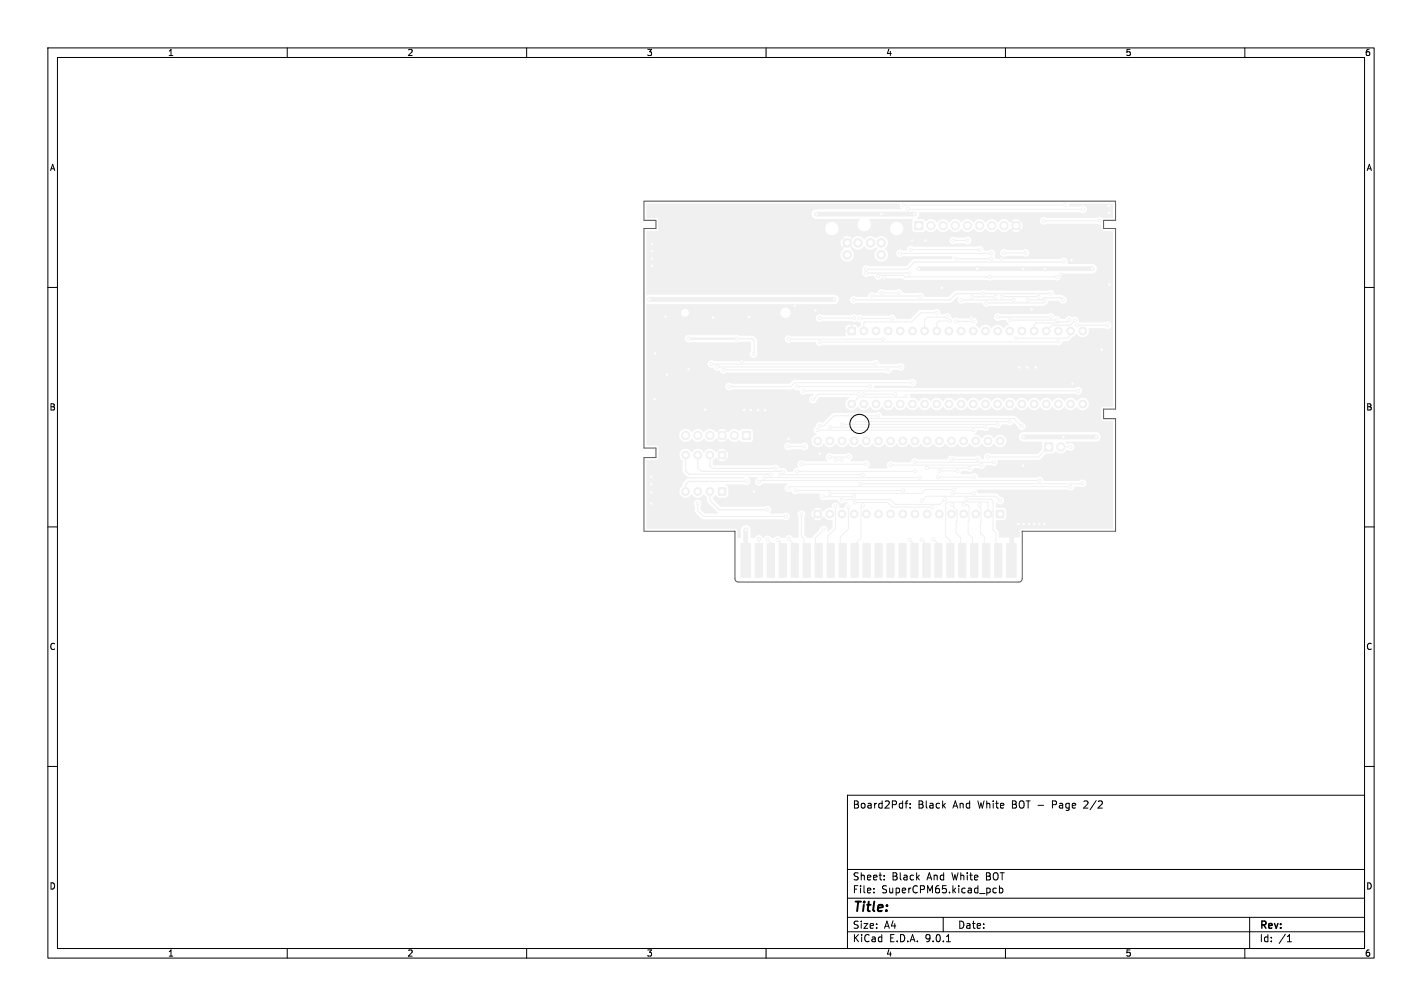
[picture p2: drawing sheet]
<svg xmlns="http://www.w3.org/2000/svg" width="297mm" height="210mm" viewBox="0 0 297 210" stroke-linecap="round" stroke-linejoin="round" font-family="sans-serif">
<defs><g id="words">
<text font-size="2.8" x="178" y="190.9">Title:</text>
<g font-size="2.1">
<text x="178" y="169">Board2Pdf:</text>
<text x="191.7" y="169">Black</text>
<text x="199.1" y="169">And</text>
<text x="204.4" y="169">White</text>
<text x="211.6" y="169">BOT -</text>
<text x="220.3" y="169">Page</text>
<text x="227.1" y="169">2/2</text>
<text x="178" y="184">Sheet:</text>
<text x="186.2" y="184">Black</text>
<text x="193.7" y="184">And</text>
<text x="199" y="184">White</text>
<text x="206.2" y="184">BOT</text>
<text x="178" y="186.7">File:</text>
<text x="184.1" y="186.7">SuperCPM65.kicad_pcb</text>
<text x="178" y="196.9">KiCad</text>
<text x="178" y="194.1">Size:</text>
<text x="184.7" y="194.1">A4</text>
<text x="185.7" y="196.9">E.D.A.</text>
<text x="193.3" y="196.9">9.0.1</text>
<text x="200" y="194.1">Date:</text>
<text x="263" y="194.3">Rev:</text>
<text x="263" y="196.9">Id:</text>
<text x="267.1" y="196.9">/1</text>
</g>
<g font-size="1.8">
<text x="35" y="11.9">1</text>
<text x="85" y="11.9">2</text>
<text x="135" y="11.9">3</text>
<text x="185" y="11.9">4</text>
<text x="235" y="11.9">5</text>
<text x="285" y="11.9">6</text>
<text x="10.3" y="35.9">A</text>
<text x="285.4" y="35.9">A</text>
<text x="10.3" y="85.9">B</text>
<text x="285.3" y="85.9">B</text>
<text x="10.3" y="135.9">C</text>
<text x="285.3" y="135.9">C</text>
<text x="10.3" y="185.9">D</text>
<text x="285.3" y="185.9">D</text>
<text x="35" y="199.9">1</text>
<text x="85" y="199.9">2</text>
<text x="135" y="199.9">3</text>
<text x="185" y="199.9">4</text>
<text x="235" y="199.9">5</text>
<text x="285" y="199.9">6</text>
</g>
</g></defs>
<g fill="#f0f0f0" stroke="#f0f0f0" stroke-width=".21">
<path d="M177.2 68.4h1.4v1.4h-1.4z"/>
<path d="M155.1 90.1h1.7v1.7h-1.7z"/>
<path d="M191.1 46.3h1.7v1.7h-1.7z"/>
<path d="M150.1 101.9h1.4v1.4h-1.4z"/>
<path d="M218.2 92.5h1.7v1.7h-1.7z"/>
<path d="M210.3 113.5h2v7h-2z"/>
<path d="M207.8 113.5h1.5v7h-1.5z"/>
<path d="M205.3 113.5h1.5v7h-1.5z"/>
<path d="M202.8 113.5h1.5v7h-1.5z"/>
<path d="M200.3 113.5h1.5v7h-1.5z"/>
<path d="M197.8 113.5h1.5v7h-1.5z"/>
<path d="M195.3 113.5h1.5v7h-1.5z"/>
<path d="M192.8 113.5h1.5v7h-1.5z"/>
<path d="M190.3 113.5h1.5v7h-1.5z"/>
<path d="M187.8 113.5h1.5v7h-1.5z"/>
<path d="M185.3 113.5h1.5v7h-1.5z"/>
<path d="M182.8 113.5h1.5v7h-1.5z"/>
<path d="M180.3 113.5h1.5v7h-1.5z"/>
<path d="M177.8 113.5h1.5v7h-1.5z"/>
<path d="M175.3 113.5h1.5v7h-1.5z"/>
<path d="M172.8 113.5h1.5v7h-1.5z"/>
<path d="M170.3 113.5h1.5v7h-1.5z"/>
<path d="M167.8 113.5h1.5v7h-1.5z"/>
<path d="M165.3 113.5h1.5v7h-1.5z"/>
<path d="M162.8 113.5h1.5v7h-1.5z"/>
<path d="M160.3 113.5h1.5v7h-1.5z"/>
<path d="M157.8 113.5h1.5v7h-1.5z"/>
<path d="M154.8 113.5h2v7h-2z"/>
<path d="M208.2 106.6h1.4v1.4h-1.4z"/>
<circle cx="180.4" cy="69.1" r=".8"/>
<circle cx="183" cy="69.1" r=".8"/>
<circle cx="185.5" cy="69.1" r=".8"/>
<circle cx="188" cy="69.1" r=".8"/>
<circle cx="190.6" cy="69.1" r=".8"/>
<circle cx="193.1" cy="69.1" r=".8"/>
<circle cx="195.7" cy="69.1" r=".8"/>
<circle cx="198.2" cy="69.1" r=".8"/>
<circle cx="200.7" cy="69.1" r=".8"/>
<circle cx="203.3" cy="69.1" r=".8"/>
<circle cx="205.8" cy="69.1" r=".8"/>
<circle cx="208.4" cy="69.1" r=".8"/>
<circle cx="210.9" cy="69.1" r=".8"/>
<circle cx="213.4" cy="69.1" r=".8"/>
<circle cx="216" cy="69.1" r=".8"/>
<circle cx="218.5" cy="69.1" r=".8"/>
<circle cx="221.1" cy="69.1" r=".8"/>
<circle cx="223.6" cy="69.1" r=".8"/>
<circle cx="226.1" cy="69.1" r=".8"/>
<circle cx="226.1" cy="84.3" r=".8"/>
<circle cx="223.6" cy="84.3" r=".8"/>
<circle cx="221.1" cy="84.3" r=".8"/>
<circle cx="218.5" cy="84.3" r=".8"/>
<circle cx="216" cy="84.3" r=".8"/>
<circle cx="213.4" cy="84.3" r=".8"/>
<circle cx="210.9" cy="84.3" r=".8"/>
<circle cx="208.4" cy="84.3" r=".8"/>
<circle cx="205.8" cy="84.3" r=".8"/>
<circle cx="203.3" cy="84.3" r=".8"/>
<circle cx="200.7" cy="84.3" r=".8"/>
<circle cx="198.2" cy="84.3" r=".8"/>
<circle cx="195.7" cy="84.3" r=".8"/>
<circle cx="193.1" cy="84.3" r=".8"/>
<circle cx="190.6" cy="84.3" r=".8"/>
<circle cx="188" cy="84.3" r=".8"/>
<circle cx="185.5" cy="84.3" r=".8"/>
<circle cx="183" cy="84.3" r=".8"/>
<circle cx="180.4" cy="84.3" r=".8"/>
<circle cx="177.9" cy="84.3" r=".8"/>
<circle cx="153.4" cy="90.9" r=".85"/>
<circle cx="150.8" cy="90.9" r=".85"/>
<circle cx="148.3" cy="90.9" r=".85"/>
<circle cx="145.7" cy="90.9" r=".85"/>
<circle cx="143.2" cy="90.9" r=".85"/>
<circle cx="194.4" cy="47.1" r=".85"/>
<circle cx="197" cy="47.1" r=".85"/>
<circle cx="199.5" cy="47.1" r=".85"/>
<circle cx="202.1" cy="47.1" r=".85"/>
<circle cx="204.6" cy="47.1" r=".85"/>
<circle cx="207.1" cy="47.1" r=".85"/>
<circle cx="209.7" cy="47.1" r=".85"/>
<circle cx="212.2" cy="47.1" r=".85"/>
<circle cx="179.2" cy="50.7" r=".9"/>
<circle cx="181.8" cy="50.7" r=".9"/>
<circle cx="177" cy="50.7" r=".9"/>
<circle cx="184.1" cy="50.7" r=".9"/>
<circle cx="177" cy="53.2" r=".9"/>
<circle cx="184.1" cy="53.2" r=".9"/>
<circle cx="148.3" cy="102.6" r=".8"/>
<circle cx="145.7" cy="102.6" r=".8"/>
<circle cx="143.2" cy="102.6" r=".8"/>
<circle cx="143.2" cy="95" r=".8"/>
<circle cx="145.7" cy="95" r=".8"/>
<circle cx="148.3" cy="95" r=".8"/>
<circle cx="150.8" cy="95" r=".8"/>
<circle cx="221.6" cy="93.3" r=".85"/>
<circle cx="206.3" cy="107.3" r=".8"/>
<circle cx="203.8" cy="107.3" r=".8"/>
<circle cx="201.3" cy="107.3" r=".8"/>
<circle cx="198.7" cy="107.3" r=".8"/>
<circle cx="196.2" cy="107.3" r=".8"/>
<circle cx="193.6" cy="107.3" r=".8"/>
<circle cx="191.1" cy="107.3" r=".8"/>
<circle cx="188.6" cy="107.3" r=".8"/>
<circle cx="186" cy="107.3" r=".8"/>
<circle cx="183.5" cy="107.3" r=".8"/>
<circle cx="180.9" cy="107.3" r=".8"/>
<circle cx="178.4" cy="107.3" r=".8"/>
<circle cx="175.9" cy="107.3" r=".8"/>
<circle cx="173.3" cy="107.3" r=".8"/>
<circle cx="170.8" cy="107.3" r=".8"/>
<circle cx="170.8" cy="92.1" r=".8"/>
<circle cx="173.3" cy="92.1" r=".8"/>
<circle cx="175.9" cy="92.1" r=".8"/>
<circle cx="178.4" cy="92.1" r=".8"/>
<circle cx="180.9" cy="92.1" r=".8"/>
<circle cx="183.5" cy="92.1" r=".8"/>
<circle cx="186" cy="92.1" r=".8"/>
<circle cx="188.6" cy="92.1" r=".8"/>
<circle cx="191.1" cy="92.1" r=".8"/>
<circle cx="193.6" cy="92.1" r=".8"/>
<circle cx="196.2" cy="92.1" r=".8"/>
<circle cx="198.7" cy="92.1" r=".8"/>
<circle cx="201.3" cy="92.1" r=".8"/>
<circle cx="203.8" cy="92.1" r=".8"/>
<circle cx="206.3" cy="92.1" r=".8"/>
<circle cx="208.9" cy="92.1" r=".8"/>
<circle cx="139" cy="66.1" r=".3"/>
<circle cx="136.2" cy="52.4" r=".3"/>
<circle cx="202.8" cy="66.3" r=".3"/>
<circle cx="231.6" cy="43" r=".3"/>
<circle cx="216.3" cy="76.7" r=".3"/>
<circle cx="202.9" cy="62" r=".3"/>
<circle cx="136" cy="102.8" r=".3"/>
<circle cx="209.2" cy="54" r=".3"/>
<circle cx="143.8" cy="77.1" r=".3"/>
<circle cx="155.4" cy="85.6" r=".3"/>
<circle cx="231.6" cy="44.4" r=".3"/>
<circle cx="224" cy="80.1" r=".3"/>
<circle cx="221.5" cy="57.3" r=".3"/>
<circle cx="136.2" cy="54" r=".3"/>
<circle cx="154.9" cy="75.4" r=".3"/>
<circle cx="190.5" cy="50.2" r=".3"/>
<circle cx="215.5" cy="64.6" r=".3"/>
<circle cx="139.3" cy="78.2" r=".3"/>
<circle cx="196.7" cy="60.1" r=".3"/>
<circle cx="216" cy="109.4" r=".3"/>
<circle cx="213.8" cy="109.4" r=".3"/>
<circle cx="166" cy="63.8" r=".3"/>
<circle cx="148.9" cy="66.3" r=".3"/>
<circle cx="156.4" cy="66.2" r=".3"/>
<circle cx="212.7" cy="109.4" r=".3"/>
<circle cx="156.8" cy="85.6" r=".3"/>
<circle cx="157.5" cy="102.6" r=".3"/>
<circle cx="207.9" cy="61.9" r=".3"/>
<circle cx="136.7" cy="83.3" r=".3"/>
<circle cx="223.8" cy="54.3" r=".3"/>
<circle cx="159.8" cy="85.6" r=".3"/>
<circle cx="164.7" cy="91.6" r=".3"/>
<circle cx="212.9" cy="76.7" r=".3"/>
<circle cx="170.3" cy="64.8" r=".3"/>
<circle cx="158.3" cy="85.6" r=".3"/>
<circle cx="213.7" cy="97.2" r=".3"/>
<circle cx="136.2" cy="50.9" r=".3"/>
<circle cx="136.8" cy="73.8" r=".3"/>
<circle cx="184.7" cy="58.1" r=".3"/>
<circle cx="230.1" cy="73" r=".3"/>
<circle cx="231.7" cy="59.4" r=".3"/>
<circle cx="147.3" cy="85.5" r=".3"/>
<circle cx="217.1" cy="109.4" r=".3"/>
<circle cx="171.2" cy="94.7" r=".3"/>
<circle cx="214.9" cy="109.4" r=".3"/>
<circle cx="193.3" cy="50.2" r=".3"/>
<circle cx="218.1" cy="109.4" r=".3"/>
<circle cx="136.2" cy="55.5" r=".3"/>
<circle cx="136" cy="105.1" r=".3"/>
<circle cx="136" cy="101.1" r=".3"/>
<circle cx="214.6" cy="76.7" r=".3"/>
<circle cx="136" cy="99.5" r=".3"/>
<circle cx="157.4" cy="73.9" r=".3"/>
<circle cx="153.8" cy="70.7" r=".3"/>
<circle cx="143.8" cy="70.7" r=".3"/>
<circle cx="218.2" cy="56.1" r=".3"/>
<circle cx="191" cy="44.7" r=".3"/>
<circle cx="191.9" cy="56.1" r=".3"/>
<circle cx="170.5" cy="44.7" r=".3"/>
<circle cx="228.9" cy="91.2" r=".3"/>
<circle cx="213.7" cy="56.1" r=".3"/>
<circle cx="135.6" cy="62.5" r=".3"/>
<circle cx="155.8" cy="110.6" r=".3"/>
<circle cx="222.1" cy="91.2" r=".3"/>
<circle cx="204.1" cy="56.1" r=".3"/>
<circle cx="184.1" cy="44.7" r=".3"/>
<circle cx="228.1" cy="56.1" r=".3"/>
<circle cx="174.2" cy="62.5" r=".3"/>
<circle cx="213.8" cy="91.2" r=".3"/>
<circle cx="192.2" cy="61.9" r=".3"/>
<circle cx="182.1" cy="61.8" r=".3"/>
<circle cx="203.5" cy="99.6" r=".3"/>
<circle cx="195.9" cy="99.6" r=".3"/>
<circle cx="194.9" cy="112.5" r=".3"/>
<circle cx="202.5" cy="97.7" r=".3"/>
<circle cx="193.6" cy="97.7" r=".3"/>
<circle cx="162.4" cy="112.7" r=".3"/>
<circle cx="162" cy="97.8" r=".3"/>
<circle cx="204.2" cy="95.9" r=".3"/>
<circle cx="198.7" cy="95.9" r=".3"/>
<circle cx="204.6" cy="105.4" r=".3"/>
<circle cx="192.5" cy="104.5" r=".3"/>
<circle cx="192.5" cy="112.6" r=".3"/>
<circle cx="208.9" cy="104.5" r=".3"/>
<circle cx="172.1" cy="110.5" r=".3"/>
<circle cx="172" cy="103.6" r=".3"/>
<circle cx="210.9" cy="88" r=".3"/>
<circle cx="178.4" cy="88" r=".3"/>
<circle cx="178.4" cy="103.6" r=".3"/>
<circle cx="217.1" cy="100.3" r=".3"/>
<circle cx="158.5" cy="100.6" r=".3"/>
<circle cx="158.5" cy="112.5" r=".3"/>
<circle cx="200" cy="98.3" r=".3"/>
<circle cx="196.2" cy="98.3" r=".3"/>
<circle cx="180.2" cy="99.1" r=".3"/>
<circle cx="180.2" cy="105.5" r=".3"/>
<circle cx="162.8" cy="99.1" r=".3"/>
<circle cx="201.8" cy="104.2" r=".3"/>
<circle cx="203.3" cy="89.8" r=".3"/>
<circle cx="170.8" cy="89.8" r=".3"/>
<circle cx="173.3" cy="95.4" r=".3"/>
<circle cx="173.4" cy="89.2" r=".3"/>
<circle cx="205.8" cy="89.2" r=".3"/>
<circle cx="177.2" cy="95.4" r=".3"/>
<circle cx="177.2" cy="105.9" r=".3"/>
<circle cx="203.4" cy="103" r=".3"/>
<circle cx="198.9" cy="105.4" r=".3"/>
<circle cx="198.9" cy="103" r=".3"/>
<circle cx="181.7" cy="80.7" r=".3"/>
<circle cx="166.5" cy="98.4" r=".3"/>
<circle cx="166.5" cy="80.7" r=".3"/>
<circle cx="190" cy="112.7" r=".3"/>
<circle cx="191.1" cy="98.4" r=".3"/>
<circle cx="207.6" cy="96.5" r=".3"/>
<circle cx="191.1" cy="96.5" r=".3"/>
<circle cx="194.7" cy="105.9" r=".3"/>
<circle cx="178.5" cy="104.9" r=".3"/>
<circle cx="186" cy="97.1" r=".3"/>
<circle cx="205" cy="97.1" r=".3"/>
<circle cx="173.3" cy="103.1" r=".3"/>
<circle cx="199.3" cy="102.2" r=".3"/>
<circle cx="160.3" cy="112.6" r=".3"/>
<circle cx="160.3" cy="106.4" r=".3"/>
<circle cx="174.5" cy="96" r=".3"/>
<circle cx="175.8" cy="88.6" r=".3"/>
<circle cx="175.8" cy="96" r=".3"/>
<circle cx="208.4" cy="88.6" r=".3"/>
<circle cx="174.5" cy="105.7" r=".3"/>
<circle cx="175.8" cy="104.3" r=".3"/>
<circle cx="197.4" cy="104.2" r=".3"/>
<circle cx="164.7" cy="101.9" r=".3"/>
<circle cx="164.8" cy="112.5" r=".3"/>
<circle cx="223.6" cy="101.6" r=".3"/>
<circle cx="223.6" cy="93.3" r=".3"/>
<circle cx="179.6" cy="101" r=".3"/>
<circle cx="226.1" cy="100.9" r=".3"/>
<circle cx="167.4" cy="107.4" r=".3"/>
<circle cx="180.9" cy="96.9" r=".3"/>
<circle cx="180.9" cy="87.4" r=".3"/>
<circle cx="213.4" cy="89" r=".3"/>
<circle cx="167.4" cy="96.9" r=".3"/>
<circle cx="192.1" cy="99.7" r=".3"/>
<circle cx="159.6" cy="99.7" r=".3"/>
<circle cx="188.6" cy="102.4" r=".3"/>
<circle cx="166.1" cy="102.4" r=".3"/>
<circle cx="201.2" cy="105.4" r=".3"/>
<circle cx="180.4" cy="82.3" r=".3"/>
<circle cx="207.1" cy="52.9" r=".3"/>
<circle cx="188" cy="52.9" r=".3"/>
<circle cx="187" cy="82.3" r=".3"/>
<circle cx="184.4" cy="70.8" r=".3"/>
<circle cx="164.7" cy="70.8" r=".3"/>
<circle cx="184.1" cy="61.2" r=".3"/>
<circle cx="189.6" cy="43.6" r=".3"/>
<circle cx="187.7" cy="61.2" r=".3"/>
<circle cx="226.2" cy="43.7" r=".3"/>
<circle cx="169.8" cy="83.4" r=".3"/>
<circle cx="183.4" cy="86.8" r=".3"/>
<circle cx="171.2" cy="88.9" r=".3"/>
<circle cx="179.3" cy="82.3" r=".3"/>
<circle cx="171.2" cy="66.4" r=".3"/>
<circle cx="221.1" cy="71.3" r=".3"/>
<circle cx="178.4" cy="66.4" r=".3"/>
<circle cx="171.2" cy="71.4" r=".3"/>
<circle cx="186.3" cy="66.5" r=".3"/>
<circle cx="188.7" cy="42.8" r=".3"/>
<circle cx="222.5" cy="42.8" r=".3"/>
<circle cx="179.6" cy="66.5" r=".3"/>
<circle cx="164.6" cy="93.2" r=".3"/>
<circle cx="145.7" cy="105.1" r=".3"/>
<circle cx="218" cy="46.1" r=".3"/>
<circle cx="225.2" cy="81.6" r=".3"/>
<circle cx="224.9" cy="67.9" r=".3"/>
<circle cx="231.3" cy="67.9" r=".3"/>
<circle cx="229.7" cy="46.1" r=".3"/>
<circle cx="168" cy="93.2" r=".3"/>
<circle cx="167.8" cy="81.6" r=".3"/>
<circle cx="164.1" cy="107.8" r=".3"/>
<circle cx="180.9" cy="57" r=".3"/>
<circle cx="189.9" cy="57.1" r=".3"/>
<circle cx="185.5" cy="77.2" r=".3"/>
<circle cx="151.1" cy="77.2" r=".3"/>
<circle cx="152.3" cy="80.7" r=".3"/>
<circle cx="190.6" cy="79.9" r=".3"/>
<circle cx="149.8" cy="76.6" r=".3"/>
<circle cx="188.1" cy="76.6" r=".3"/>
<circle cx="206.3" cy="95.4" r=".3"/>
<circle cx="182.9" cy="75.9" r=".3"/>
<circle cx="148.6" cy="76" r=".3"/>
<circle cx="195.6" cy="65.3" r=".3"/>
<circle cx="197.8" cy="66.2" r=".3"/>
<circle cx="198.4" cy="67" r=".3"/>
<circle cx="202.1" cy="50.2" r=".3"/>
<circle cx="199.1" cy="50.2" r=".3"/>
<circle cx="220.7" cy="57.8" r=".3"/>
<circle cx="183.4" cy="57.6" r=".3"/>
<circle cx="206.7" cy="57.8" r=".3"/>
<circle cx="212.2" cy="70.6" r=".3"/>
<circle cx="214.2" cy="52.8" r=".3"/>
<circle cx="209.7" cy="52.8" r=".3"/>
<circle cx="208.4" cy="66.2" r=".3"/>
<circle cx="219.5" cy="66.2" r=".3"/>
<circle cx="189.3" cy="82.7" r=".3"/>
<circle cx="190.2" cy="52.1" r=".3"/>
<circle cx="204.6" cy="52.1" r=".3"/>
<circle cx="214.6" cy="62.6" r=".3"/>
<circle cx="222" cy="62.6" r=".3"/>
<circle cx="211.7" cy="62.6" r=".3"/>
<circle cx="200.8" cy="62.6" r=".3"/>
<circle cx="223.3" cy="66.8" r=".3"/>
<circle cx="219.4" cy="61.3" r=".3"/>
<circle cx="178.3" cy="62.6" r=".3"/>
<circle cx="205.4" cy="61.3" r=".3"/>
<circle cx="207.1" cy="54" r=".3"/>
<circle cx="199.7" cy="54" r=".3"/>
<circle cx="203.3" cy="67.1" r=".3"/>
<circle cx="199.7" cy="67.1" r=".3"/>
<circle cx="211" cy="66.8" r=".3"/>
<circle cx="220.7" cy="66.8" r=".3"/>
<circle cx="222.2" cy="54.6" r=".3"/>
<circle cx="180.9" cy="56.2" r=".3"/>
<circle cx="216.9" cy="61.9" r=".3"/>
<circle cx="209.2" cy="61.9" r=".3"/>
<circle cx="218.2" cy="62.8" r=".3"/>
<circle cx="206" cy="63.2" r=".3"/>
<circle cx="224.5" cy="66.9" r=".3"/>
<circle cx="161" cy="99.1" r=".3"/>
<circle cx="155.9" cy="100.5" r=".3"/>
<circle cx="163.6" cy="98.5" r=".3"/>
</g>
<path d="M170.5 44.7h20.5M191.9 56.1h36.2M135.6 62.5h38.6M213.8 91.2h15.1M155.8 110.6v6.4M212.7 109.4l-1.4 1.4v6.2" fill="none" stroke="#f0f0f0" stroke-width="1"/>
<g fill="none" stroke="#f0f0f0" stroke-width=".25">
<path d="M180.9 57l9 .1M183.4 57.6l.2-.1h5.1l.3 .3h31.7M199.7 54h7.4M222.2 54.6l-31.2 .1-1.5 1.5h-8.6M153.8 70.7h3.3l.4 .4-.1 2.8M182.1 61.8l10.1 .1M199.7 67.1h3.6M200.8 62.6h10.9M206 63.2h.1M207.9 61.9l-5 .1M208.4 66.2h11.1M209.2 61.9h7.7"/>
<path d="M211 66.8h.1M214.6 62.6h2.9l.4-.4h3.7l.4 .4M218.2 62.8l-.4 .4h-11.8M219.4 61.3h-19.7l-1.3 1.3h-20.1M220.7 66.8h-9.7M223.3 66.8l-.4 .4h-1.7l-.2 .2h-4.6l-.4 .4v1.3M224.5 66.9l-1 1h-3.8l-1.2 1.2M143.2 95v3.3l.7 .7 17.1 .1M145.7 95v2.6l.8 .8 17.1 .1M148.3 95v2.3l.5 .5h13.2M148.3 102.6v1.9l1.9 1.9h10.1M155.9 100.5h-12.1l-.6 .6v1.5"/>
<path d="M160.3 112.6l.7 .7v3.7M162.4 112.7l1.1 1.1v3.2"/>
</g>
<path d="M143.8 70.7h10" fill="none" stroke="#f0f0f0" stroke-width=".5"/>
<g fill="none" stroke="#f0f0f0" stroke-width=".21">
<path d="M188 52.9h19.1M188.7 42.8h.1M188.7 42.8h33.8M189.6 43.6l36.6 .1M190.2 52.1h14.4M199.1 50.2h3M209.7 52.8h4.5M218 46.1h11.7M149.8 76.6h38.3M151.1 77.2h34.4M164.7 70.8h19.7M171.2 66.4h7.2"/>
<path d="M179.6 66.5h6.7M182.9 75.9l-34.3 .1M184.1 61.2h3.6M190.6 79.9h-24.6l-.8 .8h-12.9M195.6 65.3h-3.3l-1.9 1.9h-9.8l-.2 .2v1.7M197.8 66.2h-4.1l-.6 .6v2.3M198.4 67h-2.3l-.4 .4v1.7M221.1 71.3l-49.9 .1M223.6 69.1v.8l-.7 .7h-10.7M224.9 67.9h6.4M159.6 99.7h32.5M162.8 99.1h17.4"/>
<path d="M164.6 93.2h3.4M166.5 80.7h15.2M166.5 98.4h24.6M167.4 96.9h13.5M167.8 81.6h57.4M170.8 89.8h32.5M173.3 95.4h3.9M173.4 89.2h32.4M174.5 96h1.3M175.8 88.6h32.6M178.4 88h32.5M179.3 82.3h-8.4l-1.1 1.1"/>
<path d="M180.4 82.3h6.7M180.9 87.4h30.9l1.6 1.6M183.4 86.8h-9.2l-2.1 2.1h-.9M186 97.1h19M189.3 82.7l-.2 .2h-9.8l-1.4 1.4M191.1 96.5h16.5M193.6 97.7h8.9M195.9 99.6h7.6M196.2 98.3h3.8M198.7 95.9h5.5M219 93.3l-2.1 2.1h-10.6M221.6 93.3h2"/>
<path d="M145.7 105.1v1.5l1.2 1.2h17.2M158.5 112.5v4.5M158.5 112.7h.1M164.8 112.5l1.2 1.2v3.3M166.1 102.4h22.5M167.4 107.4v4.5l.5 .5v4l.6 .6M172 103.6h6.4M172.1 110.6l-1.8 1.7v4l.7 .7M174.5 105.7v4.6l-1.6 1.6v2.3l.6 .6v2.2M177.2 105.9v4.5l-1.7 1.7v4.4l.5 .5M178.5 104.9h6.9l1 1h8.3M180.2 105.5l-.4 .5v6.4l-1.3 1.3v3.3"/>
<path d="M190 112.7l1 1v3.3M192.5 104.5l.9-.9h14.6l.9 .9M192.5 112.6l1 1v3.4M194.9 112.5l1.1 1.1v3.4M197.4 104.2l-1.1 1.1h-9.3l-1-1h-10.2M198.9 103h4.5M198.9 105.4v.2l1 1-.2 4.7 .9 .9v4.4l.4 .4M199.3 102.2h-6l-.8 .8-19.2 .1M201.2 105.4h.9l.3 .3v3.1l-.2 .2v2.4l.9 .9v4.3l.4 .4M201.8 104.2h5.2l.4 .4v6M204.6 105.4v.6l.3 .3-.1 5 .8 .8v1.8l.4 .4v2.7M206.3 107.3v-2.4l-.1-.1h-8.3l-.4 .4v6.7l1 1v4.1"/>
<path d="M207.4 110.6l.6 .6v5.3l.5 .5M207.4 110.6h.1M217.1 100.3h-58.3l-.3 .3M223.6 101.6h-58.6l-.3 .3M226.1 100.9l-46.5 .1"/>
</g>
<path d="M135.1 42.5h52.7l.2 .7 .3 .4-.1 .1h-17.8a1.01 1.01 0 0 0-.9 1 1.01 1.01 0 0 0 .9 1h9a.38 .38 0 0 1-.2 .6l-.1 .7 .2 .6-4.2-.1a1.41 1.41 0 0 0-2.3-.8 1.41 1.41 0 0 0 .4 2.4 1.41 1.41 0 0 0 1.9-1.5h4.2a1.44 1.44 0 0 0 2.1 .3 1.44 1.44 0 0 0 .1-2.1h9.2l-.1 .4v1.4h-1.9a1.4 1.4 0 0 0-2.2-1.1 1.4 1.4 0 0 0 0 2.4 1.4 1.4 0 0 0 2.2-1.1v-.2h1.9v.6l.4 .3 1.9-.1 .4-.4a1.52 1.52 0 0 0 2.4-.3 1.48 1.48 0 0 0 2.5 0 1.48 1.48 0 0 0 2.6 0 1.48 1.48 0 0 0 2.5 0 1.48 1.48 0 0 0 2.6 0 1.48 1.48 0 0 0 2.5 0 1.48 1.48 0 0 0 2.5 0l.3 .2 .6-.6 .2 .2-.6 .7 .1 .1a1.35 1.35 0 0 0 1.6-.1l-.6-.7 .2-.2 .6 .6 .1-.1a1.35 1.35 0 0 0-.1-1.5l-.6 .6-.2-.2 .6-.7-.2-.1a1.35 1.35 0 0 0-1.5 .1l.6 .7-.2 .2-.6-.6-.3 .2a1.42 1.42 0 0 0-2.5 0 1.48 1.48 0 0 0-2.5 0 1.48 1.48 0 0 0-2.6 0 1.48 1.48 0 0 0-2.5 0 1.48 1.48 0 0 0-2.5 0 1.48 1.48 0 0 0-2.6 0 1.58 1.58 0 0 0-2.4-.3l-.3-.4-1.4-.1v-.2a1.38 1.38 0 0 0 .4-1.2h33.6a.82 .82 0 0 0 1.2 0 .82 .82 0 0 0 0-1.2 .82 .82 0 0 0-1.2 0h-2.2l-.1-.5 9.1-.1 .1 2.9-2.3 .1a.87 .87 0 0 0-1.1 0h-10.5a.82 .82 0 0 0-1.2 0 .82 .82 0 0 0 0 1.2 .82 .82 0 0 0 1.2 0h10.5l.8 .2 .1 1 .3 .3 2.2 .1v1.8h-29.6a.83 .83 0 0 0-1.4-.5h-1.8a.82 .82 0 0 0-1.1 0 .82 .82 0 0 0-.2 1h-12.9l-.1-.2a1.47 1.47 0 0 0-2.5-.6 1.57 1.57 0 0 0-2.4 .2 1.51 1.51 0 0 0-2.5-.2l-.6 .7-.3-.2 .7-.7-.1-.1a1.4 1.4 0 0 0-1.6 .1l.7 .7-.3 .2-.6-.7-.1 .2a1.4 1.4 0 0 0 .1 1.6l.6-.7 .3 .2-.7 .7 .1 .1a1.45 1.45 0 0 0-.3 2.2 1.45 1.45 0 0 0 2.2 0 1.45 1.45 0 0 0-.4-2.2l.1-.1-.7-.7 .3-.2 .7 .7a1.59 1.59 0 0 0 2.4-.2 1.53 1.53 0 0 0 2.5 .2l.3 .4a1.42 1.42 0 0 0-.3 2.1 1.42 1.42 0 0 0 2.2 0 1.42 1.42 0 0 0-.4-2.1l.6-.8 .1-.6h12.9a.84 .84 0 0 0 1.3 .2l2 .1a.8 .8 0 0 0 .8 0 .8 .8 0 0 0 .4-.8h29.6v2.6h-17.5a.83 .83 0 0 0-1.4-.5h-3.3a.82 .82 0 0 0-1.2 0 .82 .82 0 0 0 0 1.2 .82 .82 0 0 0 1.2 0l3.5 .1a.8 .8 0 0 0 .8 0 .8 .8 0 0 0 .4-.8h17.5v3.5h-3.4a1.01 1.01 0 0 0-.9-1.1l-5.3-.1a.84 .84 0 0 0-.3-1.1 .84 .84 0 0 0-1.1 .2h-13.5l-.1-.3a.55 .55 0 0 1 0-.8 .83 .83 0 0 0-.5-.8 .83 .83 0 0 0-.9 .1h-1a.89 .89 0 0 0-.5-.9 .89 .89 0 0 0-1 .1h-13.2a.88 .88 0 0 0-1-.1 .88 .88 0 0 0-.5 .9h-.7a.82 .82 0 0 0-1.2 0 .82 .82 0 0 0 0 1.2 .82 .82 0 0 0 1.2 0l10.4 .1-.2 .5h-8l-1.6 1.5h-7.8a.84 .84 0 0 0-1 0 .84 .84 0 0 0-.2 1 .82 .82 0 0 0 .2 1 .82 .82 0 0 0 1 0h1.1a.91 .91 0 0 0 .7 .8 .91 .91 0 0 0 .9-.3h4.3l.5 .3h17.3a.86 .86 0 0 0 1 0h13a.86 .86 0 0 0 1.1-.1 .86 .86 0 0 0 0-1.1l6.9-.1 .7-.4 .2-.5h3.4v6.3h-9.7l-.3-.5-.7-.4-1.6-.1a.88 .88 0 0 0-.4-.9 .88 .88 0 0 0-.9 .1h-13a.91 .91 0 0 0-1 0h-5.3l-.3 .1-1.2 1.2h-5l-.1-.1a.81 .81 0 0 0-1.2-.7l-3.3-.1a.83 .83 0 0 0-1.4-.5h-2.4a.95 .95 0 0 0-1.5 .6h-.6a.88 .88 0 0 0-.9-.1 .88 .88 0 0 0-.5 .9h-2.4a.82 .82 0 0 0-1.1 0 .82 .82 0 0 0 0 1.2 .82 .82 0 0 0 1.1 0h19.7l.3-.1 1.1-1.2 .3 .1a.85 .85 0 0 0 0 1.1 .85 .85 0 0 0 1.1 .1h3.8a.91 .91 0 0 0 1.4 .7h11.3l.5-.3a1.09 1.09 0 0 0 .8-.8h2a.85 .85 0 0 0 1 .6 .85 .85 0 0 0 .7-.9h9.7v5.3h-.4v-.1a.84 .84 0 0 0-1.4-.4l-5.4-.1a.94 .94 0 0 0-.4-1 .94 .94 0 0 0-1 0 .9 .9 0 0 0-1.5 .4l-1-.1a1.15 1.15 0 0 0-1.1-.5 .84 .84 0 0 0-1.3-.4h-10.1a.82 .82 0 0 0-1.1 0 .82 .82 0 0 0 0 1.2 .82 .82 0 0 0 1.1 0h1.2l.3 .5 .4 .4-1.2 .9a1.38 1.38 0 0 0-1.3-.8 1.38 1.38 0 0 0-1.2 .8 1.42 1.42 0 0 0-1.3-.8 1.42 1.42 0 0 0-1.2 .8l-.8-.7v-.2a.82 .82 0 0 0 .1-1.1 .82 .82 0 0 0-1.1-.1h-2.6a1 1 0 0 0-1.1 0l-.4-.3a.9 .9 0 0 0-1.5-.6l-.8-.1a.84 .84 0 0 0-.4-.9 .84 .84 0 0 0-1 .1h-2.8l-.7 .5h-26.4v-.2a1.08 1.08 0 0 0-1.2-.8 1.08 1.08 0 0 0-.9 1.2h-19.1v-.2a.83 .83 0 0 0-1.3-.6 .83 .83 0 0 0 0 1.4 .83 .83 0 0 0 1.3-.6h19.1a1.08 1.08 0 0 0 1.1 1 1.08 1.08 0 0 0 1-1.2h26.4l-1.3 1.4-3.1-.1a.84 .84 0 0 0-.5-.7 .84 .84 0 0 0-.9 .1h-5.5a1.17 1.17 0 0 0-1.2-.1 .86 .86 0 0 0-1.2 0h-6a.82 .82 0 0 0-1.2 0 .82 .82 0 0 0 0 1.2 .82 .82 0 0 0 1.2 0h6l.5 .2 .7-.2 .8 .4v.5l-.5 .5-.5-.5-.8-.1v.9h-.3v-.9h-.4a.85 .85 0 0 0-.7 1.2h.9v.3h-.9l.1 .8-.1 .1h-11.3a.82 .82 0 0 0-1.2 0 .82 .82 0 0 0 0 1.2 .82 .82 0 0 0 1.2 0h5a.91 .91 0 0 0 1.5 .6h48.9a.86 .86 0 0 0 1.3-.8h1.1l1.8-1.6a1.39 1.39 0 0 0 1.8 .7 1.39 1.39 0 0 0 .7-1.8h3.3a.83 .83 0 0 0 .9 .1 .83 .83 0 0 0 .5-.8h.4v6h-74.3l-.1-2.9-.8-.8h-3l-.4-.2h-9.8a.81 .81 0 0 0-1.1 .8 .81 .81 0 0 0 1.1 .8h9.8l.4-.2h2.5l.1 .1v1.8a.81 .81 0 0 0 .2 1.4 .81 .81 0 0 0 1.1-.8h74.3v2.7h-43.6a.83 .83 0 0 0-1.4-.5h-3.7a.89 .89 0 0 0-.6-.8 .89 .89 0 0 0-1 .2h-33a.83 .83 0 0 0-1.4 .5 .83 .83 0 0 0 1.2 .9 .94 .94 0 0 0 1.3 .5v.1a.84 .84 0 0 0 1.4 .4h33.2a.94 .94 0 0 0 1.5-.6l1.3 .1a.8 .8 0 0 0 1.2-.8h43.6v7.7h-5.1a1.35 1.35 0 0 0-1.1-1.1 1.35 1.35 0 0 0-1.4 .7 1.42 1.42 0 0 0-1.3-.8 1.42 1.42 0 0 0-1.3 .8 1.42 1.42 0 0 0-1.2-.8 1.42 1.42 0 0 0-1.3 .8 1.42 1.42 0 0 0-1.3-.8 1.42 1.42 0 0 0-1.2 .8 1.42 1.42 0 0 0-1.3-.8 1.42 1.42 0 0 0-1.3 .8 1.42 1.42 0 0 0-1.3-.8 1.42 1.42 0 0 0-1.2 .8 1.42 1.42 0 0 0-1.3-.8 1.42 1.42 0 0 0-1.3 .8 1.42 1.42 0 0 0-1.2-.8 1.42 1.42 0 0 0-1.3 .8 1.42 1.42 0 0 0-1.3-.8 1.42 1.42 0 0 0-1.2 .8 1.42 1.42 0 0 0-1.3-.8 1.42 1.42 0 0 0-1.3 .8 1.42 1.42 0 0 0-1.3-.8 1.42 1.42 0 0 0-1.2 .8 1.42 1.42 0 0 0-1.3-.8 1.42 1.42 0 0 0-1.3 .8 1.42 1.42 0 0 0-1.2-.8 1.42 1.42 0 0 0-1.3 .8 1.42 1.42 0 0 0-1.3-.8 1.42 1.42 0 0 0-1.2 .8 1.81 1.81 0 0 0-1.8-.8l-.1-.7 .1-.1h34.5a.82 .82 0 0 0 1.2 0 .82 .82 0 0 0 0-1.2 .82 .82 0 0 0-1.2 0h-42l-.1-.1 .1-.4h7.4a.82 .82 0 0 0 1.2 0 .82 .82 0 0 0 0-1.2 .82 .82 0 0 0-1.2 0h-24.1l-1 .8h-12a.82 .82 0 0 0-1.2 0 .82 .82 0 0 0 0 1.2 .82 .82 0 0 0 1.2 0h12.4l.5-.2a1.06 1.06 0 0 0 1.2 .4 .85 .85 0 0 0 .4 .8 .85 .85 0 0 0 1-.1h1.5v.2a1.2 1.2 0 0 0-.9 1.2 .82 .82 0 0 0 .9 .6 .82 .82 0 0 0 .7-.8l.6-.5h6.1l.1 .2a1.34 1.34 0 0 0-.4 2.2 1.34 1.34 0 0 0 2.1-.4 1.43 1.43 0 0 0 2.6 0 1.43 1.43 0 0 0 2.5 0 1.43 1.43 0 0 0 2.6 0 1.43 1.43 0 0 0 2.5 0 1.43 1.43 0 0 0 2.5 0 1.43 1.43 0 0 0 2.6 0 1.43 1.43 0 0 0 2.5 0 1.43 1.43 0 0 0 2.6 0 1.43 1.43 0 0 0 2.5 0 1.43 1.43 0 0 0 2.5 0 1.43 1.43 0 0 0 2.6 0 1.43 1.43 0 0 0 2.5 0 1.43 1.43 0 0 0 2.6 0 1.43 1.43 0 0 0 2.5 0 1.43 1.43 0 0 0 2.5 0 1.43 1.43 0 0 0 2.6 0 1.43 1.43 0 0 0 2.5 0 1.43 1.43 0 0 0 2.6 0 1.35 1.35 0 0 0 1.5 .7 1.35 1.35 0 0 0 1-1.4h5.1l-.1 .7h-2l-.4 .4 .1 2.4 .3 .2h2l.1 1h-18.3l-.3-.5-.5-.2-1.5-1.4-27.7-.1a.83 .83 0 0 0-1.4-.5h-8.7l-.3 .1-2 2a.84 .84 0 0 0-.9-.1 .84 .84 0 0 0-.5 .8l-.4 .4v.6h-12.7l-.4-.4-1.9-.1-.6 .5a1.45 1.45 0 0 0-2.3 .3l-.2-.2-.6 .6-.2-.2 .6-.7-.2-.1a1.35 1.35 0 0 0-1.5 .1l.6 .7-.2 .2-.6-.6-.3 .2a1.43 1.43 0 0 0-2.5 0 1.48 1.48 0 0 0-2.5 0 1.39 1.39 0 0 0-2.1-.5 1.39 1.39 0 0 0 0 2.2 1.39 1.39 0 0 0 2.1-.5 1.48 1.48 0 0 0 2.5 0 1.48 1.48 0 0 0 2.5 0l.3 .2 .6-.6 .2 .2-.6 .7 .1 .1a1.35 1.35 0 0 0 1.6-.1l-.6-.7 .2-.2 .6 .6 .3-.2a1.51 1.51 0 0 0 2.3 .3l.4 .4h2.1l.2-.3 .1-1.9h12.7l.5 .8a1.33 1.33 0 0 0-1 1 1.33 1.33 0 0 0 .5 1.3h-1.2v-.1a.84 .84 0 0 0-1.4-.4h-2.2a.82 .82 0 0 0-1.2 0 .82 .82 0 0 0 0 1.2 .82 .82 0 0 0 1.2 0h2.2a.83 .83 0 0 0 .9 .1 .83 .83 0 0 0 .5-.8l1.3 .1a1.43 1.43 0 0 0 1.9-.6 1.43 1.43 0 0 0 2.6 0 1.43 1.43 0 0 0 2.5 0 1.43 1.43 0 0 0 2.6 0 1.43 1.43 0 0 0 2.5 0 1.43 1.43 0 0 0 2.5 0 1.43 1.43 0 0 0 2.6 0 1.43 1.43 0 0 0 2.5 0 1.43 1.43 0 0 0 2.6 0 1.43 1.43 0 0 0 2.5 0 1.43 1.43 0 0 0 2.5 0 1.43 1.43 0 0 0 2.6 0 1.43 1.43 0 0 0 2.5 0 1.43 1.43 0 0 0 2.6 0 1.43 1.43 0 0 0 2.5 0 1.34 1.34 0 0 0 2.1 .5 1.34 1.34 0 0 0 0-2.1 1.34 1.34 0 0 0-2.1 .5 1.42 1.42 0 0 0-1.3-.7 1.42 1.42 0 0 0-1.2 .7 2.4 2.4 0 0 0-1.5-.9l.5-.8h1.1a.93 .93 0 0 0 1.5-.6h1.1a.94 .94 0 0 0 1.5-.6h1a.98 .98 0 0 0 1.5-.3l.8 .7a.82 .82 0 0 0 .8 .8 .82 .82 0 0 0 .8-.9h18.3v21.4l-19.1 .1-.4 .3-.1 1.5h-4.2l-.1-1.2-.6-.7v-1.6l1.6-.1 .3-.2 .3-.4v-1.3a.74 .74 0 0 0-.7-.7h-1.4l-.1-1 .2-.1a.82 .82 0 0 0 1.4 0 .82 .82 0 0 0-.7-1.2l-.8-.7h-3.8l-.4-.7 19.1-.1a.93 .93 0 0 0 1.5-.6h1.2a.82 .82 0 0 0 1.1-.3 .82 .82 0 0 0-.3-1.1 .82 .82 0 0 0-1.1 .2h-7.4a.89 .89 0 0 0-.5-.8 .89 .89 0 0 0-1 .1h-12.1a.89 .89 0 0 0-.5-.8 .89 .89 0 0 0-1 .1l-2.3-.1 .3-.6h1a.93 .93 0 0 0 1.5-.6h1a.94 .94 0 0 0 1.5-.6h1.1a.89 .89 0 0 0 1.1 0 .89 .89 0 0 0 .3-1.1h8.6l1.5-1.3 1.5-.1 .5-.4a1.46 1.46 0 0 0 2.4-.3h.1a.82 .82 0 0 0 1.2 0 .82 .82 0 0 0 0-1.2 .82 .82 0 0 0-1.2 0h-.2l-.2-.5h6.6a1.01 1.01 0 0 0 .7-1.1 1.01 1.01 0 0 0-.9-.9h-15.3a1.01 1.01 0 0 0-.9 1 1.01 1.01 0 0 0 .9 1h3.9l.1 1.6-1.1 1h-9.7a.9 .9 0 0 0-1.1 0 .9 .9 0 0 0-.3 1.1h-.4a.94 .94 0 0 0-1.5-.6h-4.3a.95 .95 0 0 0-1.5 .6h-6.1a.93 .93 0 0 0-1.6 .6h-3.5a.86 .86 0 0 0-1.2 .1 .86 .86 0 0 0 0 1.1h-4.2a.85 .85 0 0 0 .3-1.2 .85 .85 0 0 0-1.2-.2l-2.7-.1a.85 .85 0 0 0 .3-1.2 .85 .85 0 0 0-1.3-.2h-2.7a.87 .87 0 0 0-1.3 .2 .87 .87 0 0 0 .3 1.2l-5 .1a.87 .87 0 0 0-1.1 .1 .87 .87 0 0 0-.1 1.2 1.11 1.11 0 0 0-1.1 .9l-1.2-.1a.81 .81 0 0 0-1.2-.6l-.4-.1a.83 .83 0 0 0-1.3-.6h-12.4l-.2-.1v-.9l.6-.6 .3 .3 .6-.7 .3 .3-.7 .6 .1 .1a1.3 1.3 0 0 0 1.5-.1l-.6-.6 .2-.3 .6 .7 .1-.1a1.3 1.3 0 0 0-.1-1.5l-.6 .6-.2-.2 .6-.6-.1-.1a1.3 1.3 0 0 0-1.5 .1l.7 .6-.3 .2-.6-.6-.3 .2a1.38 1.38 0 0 0-1.3-.7 1.38 1.38 0 0 0-1.2 .8 1.42 1.42 0 0 0-1.3-.8 1.42 1.42 0 0 0-1.2 .8 1.33 1.33 0 0 0-2.1-.5 1.33 1.33 0 0 0 .1 2.1l.1 2.4 1.1 1.1 11.8 .1-.1 .2h-11.7l-1 .8-.1 .7a1.41 1.41 0 0 0-.4 2.1 1.39 1.39 0 0 0 2.3-.4 1.42 1.42 0 0 0 1.2 .8 1.42 1.42 0 0 0 1.3-.8l.6 .7 .2 1.1 2.2 2.2-2.8 .1-.8-.8-.1-.7a.82 .82 0 0 0 0-1.2 .82 .82 0 0 0-1.1 0 .82 .82 0 0 0-.1 1.2l.2 1.3 1.5 1.4h16.7a.82 .82 0 0 0 1.2 0 .82 .82 0 0 0 0-1.2 .82 .82 0 0 0-1.2 0l-2.7-.1a.86 .86 0 0 0 .2-1.2 .86 .86 0 0 0-1.2-.1h-9.3l-1.6-1.6v-.4l.5-.5 .7 .6h1.4l.5-.3 .1-.4v-1.3l-.5-.6v-.2h3.8a.86 .86 0 0 0 1.2-.2 .86 .86 0 0 0-.3-1.2l1.8-.1 .2 .2a.86 .86 0 0 0-.4 1.3 .86 .86 0 0 0 1.4-.2h5.1l.1 .1a.88 .88 0 0 0-.5 1.3 .88 .88 0 0 0 1.3 .3 .84 .84 0 0 0 1.4 .4h4.5l.1 .1a.82 .82 0 0 0 .1 1 .82 .82 0 0 0 1 .2h2.5a.91 .91 0 0 0 1.5 .6l.6 .1-.5 .5-.1 .5h-1.1a.85 .85 0 0 0-.8-1.1 .85 .85 0 0 0-.9 1.1h-.4a1.35 1.35 0 0 0-1.1 .8l-.3-.3-.6 .6-.3-.2 .7-.6a1.29 1.29 0 0 0-1.6 0l.6 .6-.2 .2-.6-.6-.1 .1a1.3 1.3 0 0 0 .1 1.5l.6-.6 .2 .2-.6 .6 .1 .1a1.3 1.3 0 0 0 1.5-.1l-.7-.6 .3-.2 .6 .6 .3-.3a1.56 1.56 0 0 0 1.8 .8v1.4l-.9 .9h-.2a.85 .85 0 0 0-.5-1.1 .85 .85 0 0 0-1.1 .7l-1.5 1.8-1.2-.1-.5-.6v-3.6a.82 .82 0 0 0 0-1.2 .82 .82 0 0 0-1.2 0 .82 .82 0 0 0 0 1.2v4.2l-1.1 .1a.92 .92 0 0 0-.9-.6 .92 .92 0 0 0-.9 .6h-.8a.88 .88 0 0 0-1.5 0l-.6-.1a.86 .86 0 0 0-1.5 .1h-.2a.9 .9 0 0 0-.8-.6 .9 .9 0 0 0-.9 .6l-.8-.1v-1.3a1.02 1.02 0 0 0-.9-1.3 1.02 1.02 0 0 0-1.1 1l-.1 1.6-.6 .1-.1-.1v-1.5l-.4-.3-18.6-.1v-14.1l.1-.2h2l.3-.2 .1-2.3-.4-.5h-2l-.1-.1v-29.4h39.3a1.01 1.01 0 0 0 .9-1 1.01 1.01 0 0 0-.9-1l-39.2 .1-.1-13.3 .1-.1 2.2-.1 .2-.3v-1.9l-.4-.4-2.1-.1z" fill="#f0f0f0"/>
<g fill="#fff" stroke="#fff" stroke-width=".21">
<circle cx="139" cy="66.1" r=".15"/>
<circle cx="136.2" cy="52.4" r=".15"/>
<circle cx="202.8" cy="66.3" r=".15"/>
<circle cx="231.6" cy="43" r=".15"/>
<circle cx="216.3" cy="76.7" r=".15"/>
<circle cx="202.9" cy="62" r=".15"/>
<circle cx="136" cy="102.8" r=".15"/>
<circle cx="209.2" cy="54" r=".15"/>
<circle cx="143.8" cy="77.1" r=".15"/>
<circle cx="155.4" cy="85.6" r=".15"/>
<circle cx="231.6" cy="44.4" r=".15"/>
<circle cx="224" cy="80.1" r=".15"/>
<circle cx="221.5" cy="57.3" r=".15"/>
<circle cx="136.2" cy="54" r=".15"/>
<circle cx="154.9" cy="75.4" r=".15"/>
<circle cx="190.5" cy="50.2" r=".15"/>
<circle cx="215.5" cy="64.6" r=".15"/>
<circle cx="139.3" cy="78.2" r=".15"/>
<circle cx="196.7" cy="60.1" r=".15"/>
<circle cx="216" cy="109.4" r=".15"/>
<circle cx="213.8" cy="109.4" r=".15"/>
<circle cx="166" cy="63.8" r=".15"/>
<circle cx="148.9" cy="66.3" r=".15"/>
<circle cx="156.4" cy="66.2" r=".15"/>
<circle cx="212.7" cy="109.4" r=".15"/>
<circle cx="156.8" cy="85.6" r=".15"/>
<circle cx="157.5" cy="102.6" r=".15"/>
<circle cx="207.9" cy="61.9" r=".15"/>
<circle cx="136.7" cy="83.3" r=".15"/>
<circle cx="223.8" cy="54.3" r=".15"/>
<circle cx="159.8" cy="85.6" r=".15"/>
<circle cx="164.7" cy="91.6" r=".15"/>
<circle cx="212.9" cy="76.7" r=".15"/>
<circle cx="170.3" cy="64.8" r=".15"/>
<circle cx="158.3" cy="85.6" r=".15"/>
<circle cx="213.7" cy="97.2" r=".15"/>
<circle cx="136.2" cy="50.9" r=".15"/>
<circle cx="136.8" cy="73.8" r=".15"/>
<circle cx="184.7" cy="58.1" r=".15"/>
<circle cx="230.1" cy="73" r=".15"/>
<circle cx="231.7" cy="59.4" r=".15"/>
<circle cx="147.3" cy="85.5" r=".15"/>
<circle cx="217.1" cy="109.4" r=".15"/>
<circle cx="171.2" cy="94.7" r=".15"/>
<circle cx="214.9" cy="109.4" r=".15"/>
<circle cx="193.3" cy="50.2" r=".15"/>
<circle cx="218.1" cy="109.4" r=".15"/>
<circle cx="136.2" cy="55.5" r=".15"/>
<circle cx="136" cy="105.1" r=".15"/>
<circle cx="136" cy="101.1" r=".15"/>
<circle cx="214.6" cy="76.7" r=".15"/>
<circle cx="136" cy="99.5" r=".15"/>
<circle cx="157.4" cy="73.9" r=".15"/>
<circle cx="153.8" cy="70.7" r=".15"/>
<circle cx="143.8" cy="70.7" r=".15"/>
<circle cx="218.2" cy="56.1" r=".15"/>
<circle cx="191" cy="44.7" r=".15"/>
<circle cx="191.9" cy="56.1" r=".15"/>
<circle cx="170.5" cy="44.7" r=".15"/>
<circle cx="228.9" cy="91.2" r=".15"/>
<circle cx="213.7" cy="56.1" r=".15"/>
<circle cx="135.6" cy="62.5" r=".15"/>
<circle cx="155.8" cy="110.6" r=".15"/>
<circle cx="222.1" cy="91.2" r=".15"/>
<circle cx="204.1" cy="56.1" r=".15"/>
<circle cx="184.1" cy="44.7" r=".15"/>
<circle cx="228.1" cy="56.1" r=".15"/>
<circle cx="174.2" cy="62.5" r=".15"/>
<circle cx="213.8" cy="91.2" r=".15"/>
<circle cx="192.2" cy="61.9" r=".15"/>
<circle cx="182.1" cy="61.8" r=".15"/>
<circle cx="203.5" cy="99.6" r=".15"/>
<circle cx="195.9" cy="99.6" r=".15"/>
<circle cx="194.9" cy="112.5" r=".15"/>
<circle cx="202.5" cy="97.7" r=".15"/>
<circle cx="193.6" cy="97.7" r=".15"/>
<circle cx="162.4" cy="112.7" r=".15"/>
<circle cx="162" cy="97.8" r=".15"/>
<circle cx="204.2" cy="95.9" r=".15"/>
<circle cx="198.7" cy="95.9" r=".15"/>
<circle cx="204.6" cy="105.4" r=".15"/>
<circle cx="192.5" cy="104.5" r=".15"/>
<circle cx="192.5" cy="112.6" r=".15"/>
<circle cx="208.9" cy="104.5" r=".15"/>
<circle cx="172.1" cy="110.6" r=".15"/>
<circle cx="172" cy="103.6" r=".15"/>
<circle cx="210.9" cy="88" r=".15"/>
<circle cx="178.4" cy="88" r=".15"/>
<circle cx="178.4" cy="103.6" r=".15"/>
<circle cx="217.1" cy="100.3" r=".15"/>
<circle cx="158.5" cy="100.6" r=".15"/>
<circle cx="158.5" cy="112.5" r=".15"/>
<circle cx="200" cy="98.3" r=".15"/>
<circle cx="196.2" cy="98.3" r=".15"/>
<circle cx="180.2" cy="99.1" r=".15"/>
<circle cx="180.2" cy="105.5" r=".15"/>
<circle cx="162.8" cy="99.1" r=".15"/>
<circle cx="201.8" cy="104.2" r=".15"/>
<circle cx="203.3" cy="89.8" r=".15"/>
<circle cx="170.8" cy="89.8" r=".15"/>
<circle cx="173.3" cy="95.4" r=".15"/>
<circle cx="173.4" cy="89.2" r=".15"/>
<circle cx="205.8" cy="89.2" r=".15"/>
<circle cx="177.2" cy="95.4" r=".15"/>
<circle cx="177.2" cy="105.9" r=".15"/>
<circle cx="203.4" cy="103" r=".15"/>
<circle cx="198.9" cy="105.4" r=".15"/>
<circle cx="198.9" cy="103" r=".15"/>
<circle cx="181.7" cy="80.7" r=".15"/>
<circle cx="166.5" cy="98.4" r=".15"/>
<circle cx="166.5" cy="80.7" r=".15"/>
<circle cx="190" cy="112.7" r=".15"/>
<circle cx="191.1" cy="98.4" r=".15"/>
<circle cx="207.6" cy="96.5" r=".15"/>
<circle cx="191.1" cy="96.5" r=".15"/>
<circle cx="194.7" cy="105.9" r=".15"/>
<circle cx="178.5" cy="104.9" r=".15"/>
<circle cx="186" cy="97.1" r=".15"/>
<circle cx="205" cy="97.1" r=".15"/>
<circle cx="173.3" cy="103.1" r=".15"/>
<circle cx="199.3" cy="102.2" r=".15"/>
<circle cx="160.3" cy="112.6" r=".15"/>
<circle cx="160.3" cy="106.4" r=".15"/>
<circle cx="174.5" cy="96" r=".15"/>
<circle cx="175.8" cy="88.6" r=".15"/>
<circle cx="175.8" cy="96" r=".15"/>
<circle cx="208.4" cy="88.6" r=".15"/>
<circle cx="174.5" cy="105.7" r=".15"/>
<circle cx="175.8" cy="104.3" r=".15"/>
<circle cx="197.4" cy="104.2" r=".15"/>
<circle cx="164.7" cy="101.9" r=".15"/>
<circle cx="164.8" cy="112.5" r=".15"/>
<circle cx="223.6" cy="101.6" r=".15"/>
<circle cx="223.6" cy="93.3" r=".15"/>
<circle cx="179.6" cy="101" r=".15"/>
<circle cx="226.1" cy="100.9" r=".15"/>
<circle cx="167.4" cy="107.4" r=".15"/>
<circle cx="180.9" cy="96.9" r=".15"/>
<circle cx="180.9" cy="87.4" r=".15"/>
<circle cx="213.4" cy="89" r=".15"/>
<circle cx="167.4" cy="96.9" r=".15"/>
<circle cx="192.1" cy="99.7" r=".15"/>
<circle cx="159.6" cy="99.7" r=".15"/>
<circle cx="188.6" cy="102.4" r=".15"/>
<circle cx="166.1" cy="102.4" r=".15"/>
<circle cx="201.2" cy="105.4" r=".15"/>
<circle cx="180.4" cy="82.3" r=".15"/>
<circle cx="207.1" cy="52.9" r=".15"/>
<circle cx="188" cy="52.9" r=".15"/>
<circle cx="187" cy="82.3" r=".15"/>
<circle cx="184.4" cy="70.8" r=".15"/>
<circle cx="164.7" cy="70.8" r=".15"/>
<circle cx="184.1" cy="61.2" r=".15"/>
<circle cx="189.6" cy="43.6" r=".15"/>
<circle cx="187.7" cy="61.2" r=".15"/>
<circle cx="226.2" cy="43.7" r=".15"/>
<circle cx="169.8" cy="83.4" r=".15"/>
<circle cx="183.4" cy="86.8" r=".15"/>
<circle cx="171.2" cy="88.9" r=".15"/>
<circle cx="179.3" cy="82.3" r=".15"/>
<circle cx="171.2" cy="66.4" r=".15"/>
<circle cx="221.1" cy="71.3" r=".15"/>
<circle cx="178.4" cy="66.4" r=".15"/>
<circle cx="171.2" cy="71.4" r=".15"/>
<circle cx="186.3" cy="66.5" r=".15"/>
<circle cx="188.7" cy="42.8" r=".15"/>
<circle cx="222.5" cy="42.8" r=".15"/>
<circle cx="179.6" cy="66.5" r=".15"/>
<circle cx="164.6" cy="93.2" r=".15"/>
<circle cx="145.7" cy="105.1" r=".15"/>
<circle cx="218" cy="46.1" r=".15"/>
<circle cx="225.2" cy="81.6" r=".15"/>
<circle cx="224.9" cy="67.9" r=".15"/>
<circle cx="231.3" cy="67.9" r=".15"/>
<circle cx="229.7" cy="46.1" r=".15"/>
<circle cx="168" cy="93.2" r=".15"/>
<circle cx="167.8" cy="81.6" r=".15"/>
<circle cx="164.1" cy="107.8" r=".15"/>
<circle cx="180.9" cy="57" r=".15"/>
<circle cx="189.9" cy="57.1" r=".15"/>
<circle cx="185.5" cy="77.2" r=".15"/>
<circle cx="151.1" cy="77.2" r=".15"/>
<circle cx="152.3" cy="80.7" r=".15"/>
<circle cx="190.6" cy="79.9" r=".15"/>
<circle cx="149.8" cy="76.6" r=".15"/>
<circle cx="188.1" cy="76.6" r=".15"/>
<circle cx="206.3" cy="95.4" r=".15"/>
<circle cx="182.9" cy="75.9" r=".15"/>
<circle cx="148.6" cy="76" r=".15"/>
<circle cx="195.6" cy="65.3" r=".15"/>
<circle cx="197.8" cy="66.2" r=".15"/>
<circle cx="198.4" cy="67" r=".15"/>
<circle cx="202.1" cy="50.2" r=".15"/>
<circle cx="199.1" cy="50.2" r=".15"/>
<circle cx="220.7" cy="57.8" r=".15"/>
<circle cx="183.4" cy="57.6" r=".15"/>
<circle cx="206.7" cy="57.8" r=".15"/>
<circle cx="212.2" cy="70.6" r=".15"/>
<circle cx="214.2" cy="52.8" r=".15"/>
<circle cx="209.7" cy="52.8" r=".15"/>
<circle cx="208.4" cy="66.2" r=".15"/>
<circle cx="219.5" cy="66.2" r=".15"/>
<circle cx="189.3" cy="82.7" r=".15"/>
<circle cx="190.2" cy="52.1" r=".15"/>
<circle cx="204.6" cy="52.1" r=".15"/>
<circle cx="214.6" cy="62.6" r=".15"/>
<circle cx="222" cy="62.6" r=".15"/>
<circle cx="211.7" cy="62.6" r=".15"/>
<circle cx="200.8" cy="62.6" r=".15"/>
<circle cx="223.3" cy="66.8" r=".15"/>
<circle cx="219.4" cy="61.3" r=".15"/>
<circle cx="178.3" cy="62.6" r=".15"/>
<circle cx="205.4" cy="61.3" r=".15"/>
<circle cx="207.1" cy="54" r=".15"/>
<circle cx="199.7" cy="54" r=".15"/>
<circle cx="203.3" cy="67.1" r=".15"/>
<circle cx="199.7" cy="67.1" r=".15"/>
<circle cx="211" cy="66.8" r=".15"/>
<circle cx="220.7" cy="66.8" r=".15"/>
<circle cx="222.2" cy="54.6" r=".15"/>
<circle cx="180.9" cy="56.2" r=".15"/>
<circle cx="216.9" cy="61.9" r=".15"/>
<circle cx="209.2" cy="61.9" r=".15"/>
<circle cx="218.2" cy="62.8" r=".15"/>
<circle cx="206" cy="63.2" r=".15"/>
<circle cx="224.5" cy="66.9" r=".15"/>
<circle cx="161" cy="99.1" r=".15"/>
<circle cx="155.9" cy="100.5" r=".15"/>
<circle cx="163.6" cy="98.5" r=".15"/>
<circle cx="177.9" cy="69.1" r=".4"/>
<circle cx="180.4" cy="69.1" r=".4"/>
<circle cx="183" cy="69.1" r=".4"/>
<circle cx="185.5" cy="69.1" r=".4"/>
<circle cx="188" cy="69.1" r=".4"/>
<circle cx="190.6" cy="69.1" r=".4"/>
<circle cx="193.1" cy="69.1" r=".4"/>
<circle cx="195.7" cy="69.1" r=".4"/>
<circle cx="198.2" cy="69.1" r=".4"/>
<circle cx="200.7" cy="69.1" r=".4"/>
<circle cx="203.3" cy="69.1" r=".4"/>
<circle cx="205.8" cy="69.1" r=".4"/>
<circle cx="208.4" cy="69.1" r=".4"/>
<circle cx="210.9" cy="69.1" r=".4"/>
<circle cx="213.4" cy="69.1" r=".4"/>
<circle cx="216" cy="69.1" r=".4"/>
<circle cx="218.5" cy="69.1" r=".4"/>
<circle cx="221.1" cy="69.1" r=".4"/>
<circle cx="223.6" cy="69.1" r=".4"/>
<circle cx="226.1" cy="69.1" r=".4"/>
<circle cx="226.1" cy="84.3" r=".4"/>
<circle cx="223.6" cy="84.3" r=".4"/>
<circle cx="221.1" cy="84.3" r=".4"/>
<circle cx="218.5" cy="84.3" r=".4"/>
<circle cx="216" cy="84.3" r=".4"/>
<circle cx="213.4" cy="84.3" r=".4"/>
<circle cx="210.9" cy="84.3" r=".4"/>
<circle cx="208.4" cy="84.3" r=".4"/>
<circle cx="205.8" cy="84.3" r=".4"/>
<circle cx="203.3" cy="84.3" r=".4"/>
<circle cx="200.7" cy="84.3" r=".4"/>
<circle cx="198.2" cy="84.3" r=".4"/>
<circle cx="195.7" cy="84.3" r=".4"/>
<circle cx="193.1" cy="84.3" r=".4"/>
<circle cx="190.6" cy="84.3" r=".4"/>
<circle cx="188" cy="84.3" r=".4"/>
<circle cx="185.5" cy="84.3" r=".4"/>
<circle cx="183" cy="84.3" r=".4"/>
<circle cx="180.4" cy="84.3" r=".4"/>
<circle cx="177.9" cy="84.3" r=".4"/>
<circle cx="155.9" cy="90.9" r=".5"/>
<circle cx="153.4" cy="90.9" r=".5"/>
<circle cx="150.8" cy="90.9" r=".5"/>
<circle cx="148.3" cy="90.9" r=".5"/>
<circle cx="145.7" cy="90.9" r=".5"/>
<circle cx="143.2" cy="90.9" r=".5"/>
<circle cx="191.9" cy="47.1" r=".5"/>
<circle cx="194.4" cy="47.1" r=".5"/>
<circle cx="197" cy="47.1" r=".5"/>
<circle cx="199.5" cy="47.1" r=".5"/>
<circle cx="202.1" cy="47.1" r=".5"/>
<circle cx="204.6" cy="47.1" r=".5"/>
<circle cx="207.1" cy="47.1" r=".5"/>
<circle cx="209.7" cy="47.1" r=".5"/>
<circle cx="212.2" cy="47.1" r=".5"/>
<circle cx="143.1" cy="65.3" r=".57"/>
<circle cx="164.1" cy="65.3" r=".82"/>
<circle cx="187.3" cy="47.7" r=".5"/>
<circle cx="180.5" cy="46.9" r=".5"/>
<circle cx="173.7" cy="47.7" r=".5"/>
<circle cx="179.2" cy="50.7" r=".45"/>
<circle cx="181.8" cy="50.7" r=".45"/>
<circle cx="177" cy="50.7" r=".45"/>
<circle cx="184.1" cy="50.7" r=".45"/>
<circle cx="177" cy="53.2" r=".45"/>
<circle cx="184.1" cy="53.2" r=".45"/>
<circle cx="150.8" cy="102.6" r=".4"/>
<circle cx="148.3" cy="102.6" r=".4"/>
<circle cx="145.7" cy="102.6" r=".4"/>
<circle cx="143.2" cy="102.6" r=".4"/>
<circle cx="143.2" cy="95" r=".4"/>
<circle cx="145.7" cy="95" r=".4"/>
<circle cx="148.3" cy="95" r=".4"/>
<circle cx="150.8" cy="95" r=".4"/>
<circle cx="219" cy="93.3" r=".5"/>
<circle cx="221.6" cy="93.3" r=".5"/>
<circle cx="208.9" cy="107.3" r=".4"/>
<circle cx="206.3" cy="107.3" r=".4"/>
<circle cx="203.8" cy="107.3" r=".4"/>
<circle cx="201.3" cy="107.3" r=".4"/>
<circle cx="198.7" cy="107.3" r=".4"/>
<circle cx="196.2" cy="107.3" r=".4"/>
<circle cx="193.6" cy="107.3" r=".4"/>
<circle cx="191.1" cy="107.3" r=".4"/>
<circle cx="188.6" cy="107.3" r=".4"/>
<circle cx="186" cy="107.3" r=".4"/>
<circle cx="183.5" cy="107.3" r=".4"/>
<circle cx="180.9" cy="107.3" r=".4"/>
<circle cx="178.4" cy="107.3" r=".4"/>
<circle cx="175.9" cy="107.3" r=".4"/>
<circle cx="173.3" cy="107.3" r=".4"/>
<circle cx="170.8" cy="107.3" r=".4"/>
<circle cx="170.8" cy="92.1" r=".4"/>
<circle cx="173.3" cy="92.1" r=".4"/>
<circle cx="175.9" cy="92.1" r=".4"/>
<circle cx="178.4" cy="92.1" r=".4"/>
<circle cx="180.9" cy="92.1" r=".4"/>
<circle cx="183.5" cy="92.1" r=".4"/>
<circle cx="186" cy="92.1" r=".4"/>
<circle cx="188.6" cy="92.1" r=".4"/>
<circle cx="191.1" cy="92.1" r=".4"/>
<circle cx="193.6" cy="92.1" r=".4"/>
<circle cx="196.2" cy="92.1" r=".4"/>
<circle cx="198.7" cy="92.1" r=".4"/>
<circle cx="201.3" cy="92.1" r=".4"/>
<circle cx="203.8" cy="92.1" r=".4"/>
<circle cx="206.3" cy="92.1" r=".4"/>
<circle cx="208.9" cy="92.1" r=".4"/>
</g>
<g fill="none" stroke="#000" stroke-width=".21">
<path d="M10 10h277v190h-277zM12 12h273v186h-273zM60 10v2M110 10v2M160 10v2M210 10v2M260 10v2M10 60h2M285 60h2M10 110h2M285 110h2M10 160h2"/>
<path d="M177 166h108v32h-108zM189 167.7h.6M189.6 167.2l-.4 .2v1.3M190.1 168.6v.1M190.1 167.8v.1M227.2 167.8l-.9 .9h.9M285 160h2M60 198v2M110 198v2M160 198v2M177 194.5h108M177 191.5h108"/>
<path d="M177 187.5h108M177 181.5h108M182.5 186.3v.1M182.5 185.5v.1M184.7 183.6v.1M184.7 182.8v.1M197 191.5v3M197.7 196.6h.8M208.1 185.5l-.4-.1-.3 .3 .1 .6h.6M208.7 185.5l.5-.1 .3 .3-.2 .6h-.6M208.7 184.9v1.5M210 198v2"/>
<path d="M260 198v2M261 191.5v6.5M268.9 196.6h.8M269 195.5l.3-.4v1.5"/>
<circle cx="179.5" cy="88.5" r="2"/>
</g>
<path d="M134.5 42h98.5v4h-2.5v1.7h2.5v37.7h-2.5v2h2.5v23.5h-19.5v9.9a.7 .7 0 0 1-.7 .7h-58.6a.7 .7 0 0 1-.7-.7v-9.9h-19v-15.4h2.5v-2h-2.5v-45.8h2.5v-1.7h-2.5z" fill="none" stroke="#575757" stroke-width=".21"/>
<use href="#words"/>
</svg>
